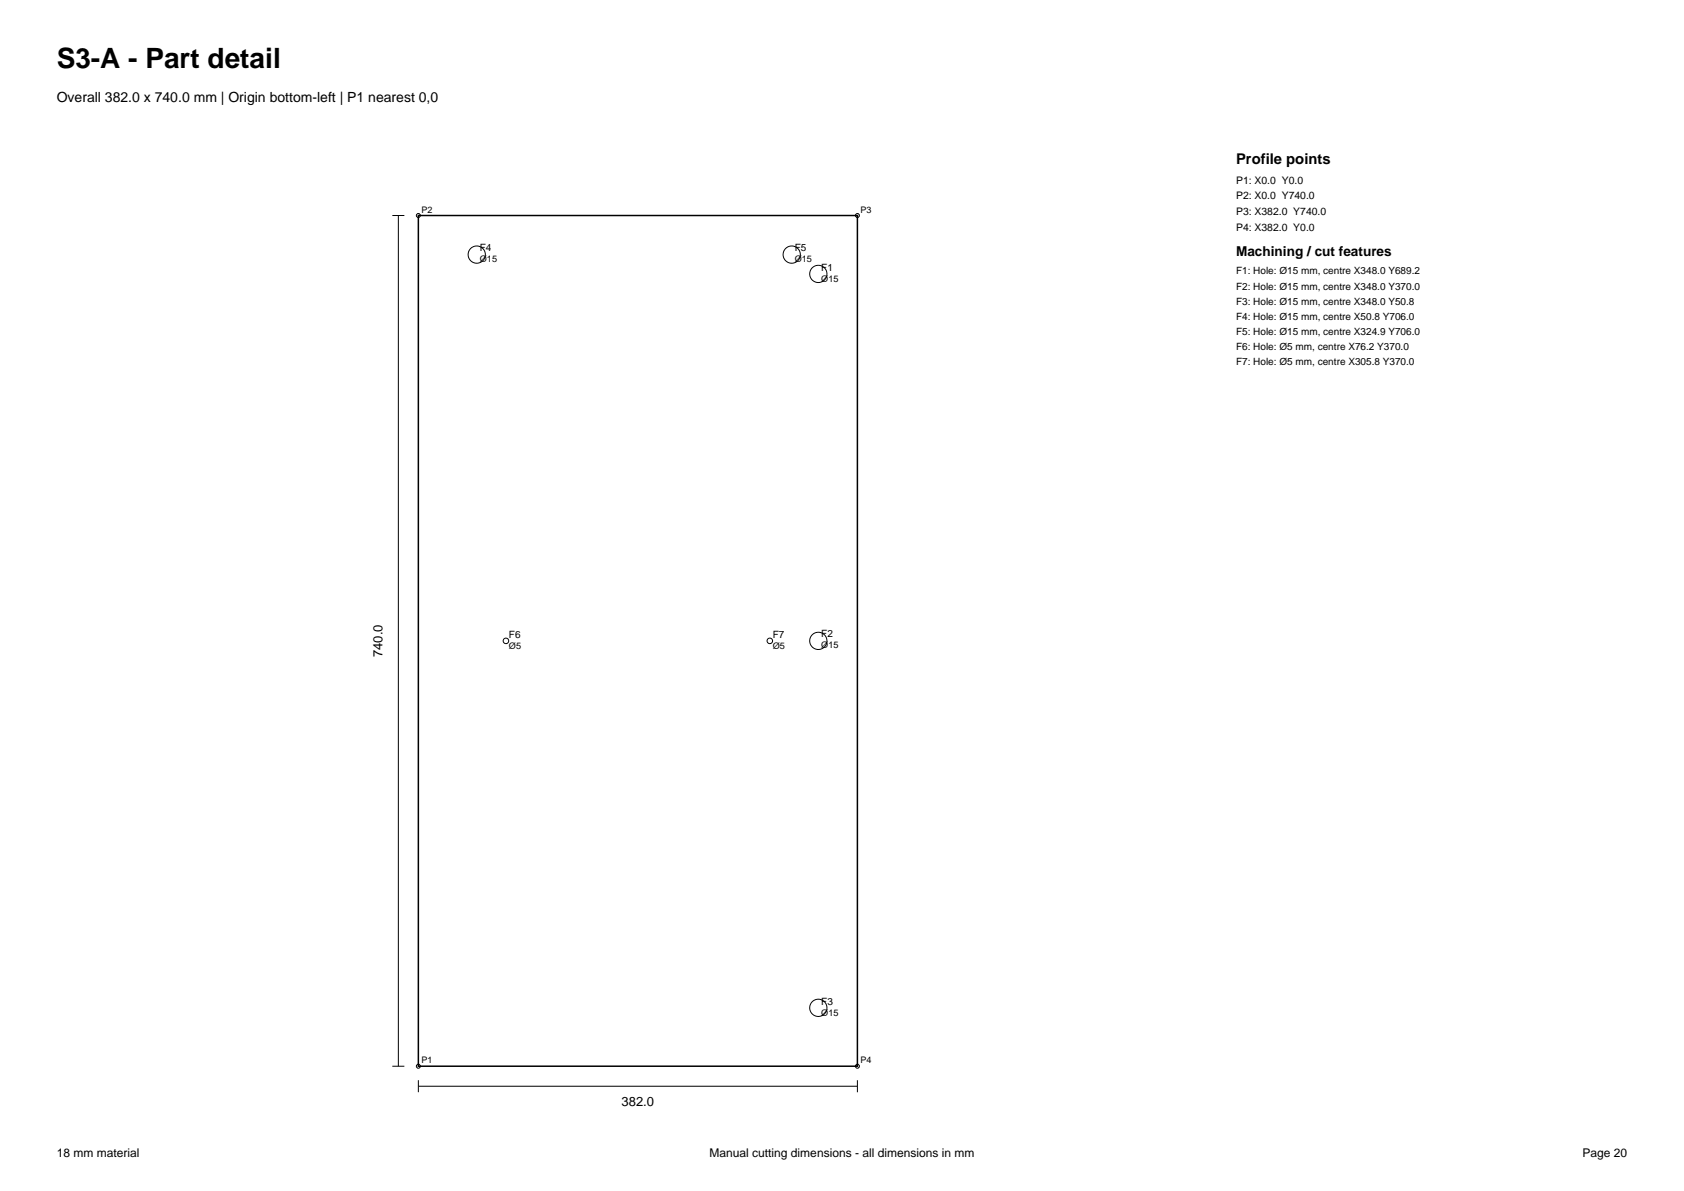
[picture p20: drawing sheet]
<svg xmlns="http://www.w3.org/2000/svg" width="297mm" height="210mm" viewBox="0 0 297 210" stroke-linecap="round" stroke-linejoin="round" font-family="sans-serif">
<defs><g id="words">
<text font-size="4.9" x="10" y="12">S3-A - Part detail</text>
<text font-size="2.6" x="218" y="29">Profile points</text>
<text font-size="2.5" x="10" y="18">Overall 382.0 x 740.0 mm | Origin bottom-left | P1 nearest 0,0</text>
<text font-size="2.4" x="218" y="45.2">Machining / cut features</text>
<g font-size="2.3">
<text x="67.4" y="115.9" transform="rotate(-90 67.4 115.9)">740.0</text>
<text x="109.6" y="195.1">382.0</text>
</g>
<g font-size="2.1">
<text x="10" y="204">18 mm material</text>
<text x="125.2" y="204">Manual cutting dimensions - all dimensions in mm</text>
<text x="279.1" y="204">Page 20</text>
</g>
<g font-size="1.8">
<text x="218" y="32.4">P1: X0.0 Y0.0</text>
<text x="218" y="35.1">P2: X0.0 Y740.0</text>
<text x="218" y="37.9">P3: X382.0 Y740.0</text>
<text x="218" y="40.7">P4: X382.0 Y0.0</text>
<text x="84.6" y="44.3">F4</text>
<text x="140.2" y="44.3">F5</text>
<text x="144.9" y="47.7">F1</text>
<text x="218" y="48.4">F1: Hole: Ø15 mm, centre X348.0 Y689.2</text>
<text x="218" y="51.1">F2: Hole: Ø15 mm, centre X348.0 Y370.0</text>
<text x="218" y="53.7">F3: Hole: Ø15 mm, centre X348.0 Y50.8</text>
<text x="218" y="56.3">F4: Hole: Ø15 mm, centre X50.8 Y706.0</text>
<text x="218" y="59">F5: Hole: Ø15 mm, centre X324.9 Y706.0</text>
<text x="218" y="61.6">F6: Hole: Ø5 mm, centre X76.2 Y370.0</text>
<text x="218" y="64.3">F7: Hole: Ø5 mm, centre X305.8 Y370.0</text>
<text x="89.8" y="112.4">F6</text>
<text x="136.3" y="112.5">F7</text>
<text x="144.9" y="112.4">F2</text>
<text x="144.9" y="177.2">F3</text>
</g>
<g font-size="1.6">
<text x="74.3" y="37.5">P2</text>
<text x="151.7" y="37.5">P3</text>
<text x="84.6" y="46.2">Ø15</text>
<text x="140.2" y="46.2">Ø15</text>
<text x="144.9" y="49.6">Ø15</text>
<text x="89.8" y="114.4">Ø5</text>
<text x="136.3" y="114.4">Ø5</text>
<text x="144.9" y="114.3">Ø15</text>
<text x="144.9" y="179.2">Ø15</text>
<text x="74.3" y="187.5">P1</text>
<text x="151.7" y="187.5">P4</text>
</g>
</g></defs>
<path d="M73.8 38h77.4v150h-77.4z" fill="none" stroke="#000" stroke-width=".26"/>
<g fill="none" stroke="#000" stroke-width=".18">
<path d="M69.2 38h2.1M70.3 38v150M69.2 188h2.1M73.8 191.5h77.4M73.8 190.5v2.1M151.2 190.5v2.1"/>
<circle cx="73.8" cy="38" r=".35"/>
<circle cx="151.2" cy="38" r=".35"/>
<circle cx="84.1" cy="44.9" r="1.52"/>
<circle cx="139.6" cy="44.9" r="1.52"/>
<circle cx="144.3" cy="48.3" r="1.52"/>
<circle cx="89.2" cy="113" r=".49"/>
<circle cx="135.8" cy="113" r=".49"/>
<circle cx="144.3" cy="113" r="1.52"/>
<circle cx="144.3" cy="177.7" r="1.52"/>
<circle cx="73.8" cy="188" r=".35"/>
<circle cx="151.2" cy="188" r=".35"/>
</g>
<use href="#words"/>
</svg>
